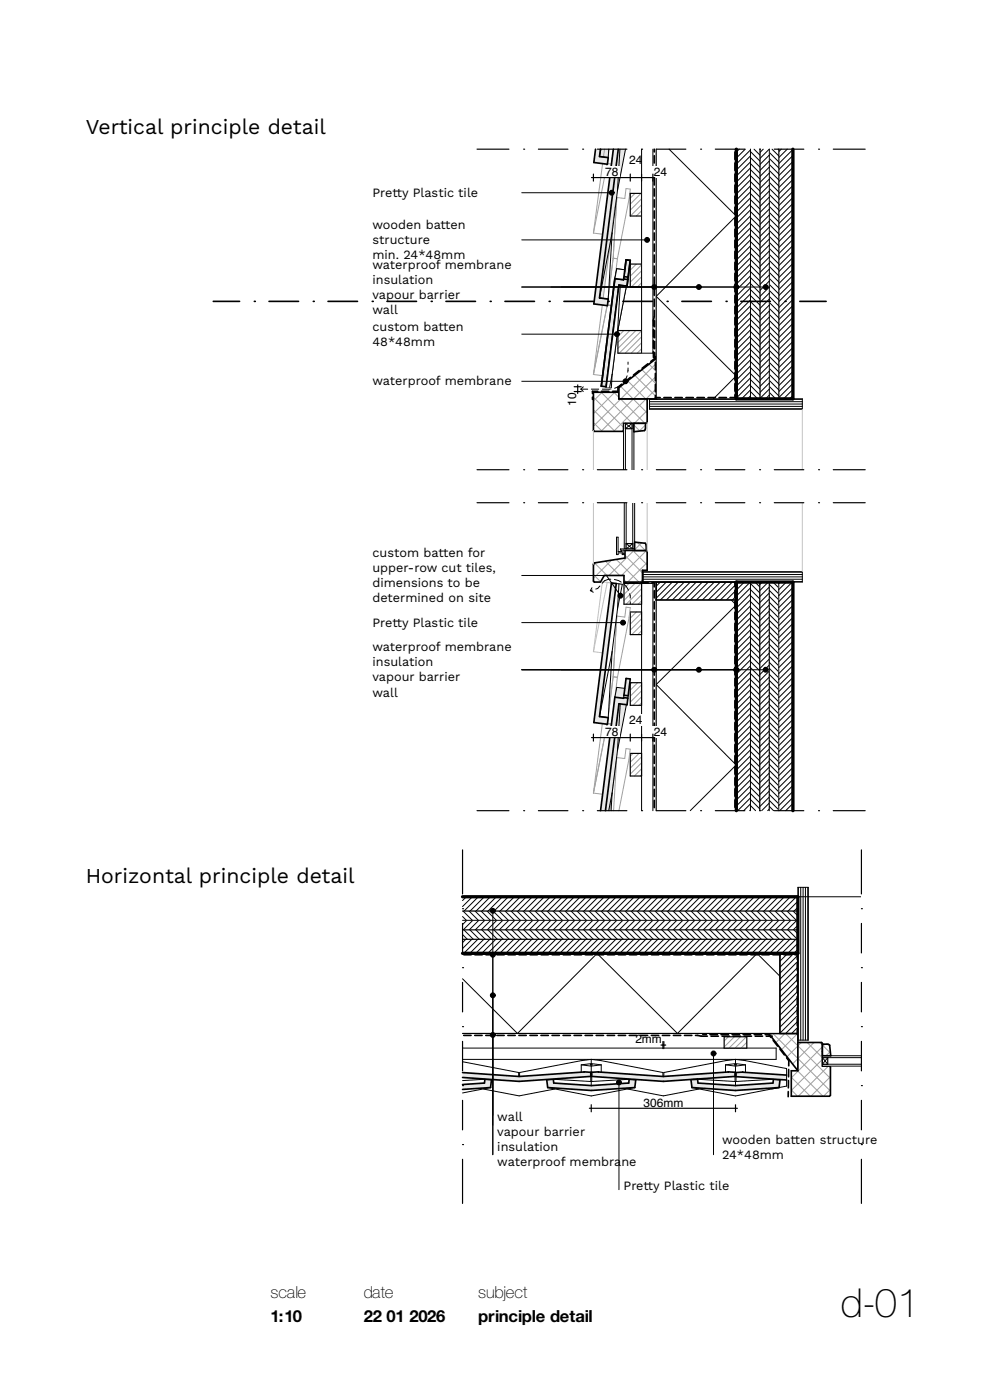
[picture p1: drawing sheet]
<svg xmlns="http://www.w3.org/2000/svg" width="210mm" height="297mm" viewBox="0 0 210 297" stroke-linecap="round" stroke-linejoin="round" font-family="sans-serif">
<defs><g id="words">
<text font-size="8.5" x="178.4" y="279.4">d-01</text>
<g font-size="4.5">
<text x="18.2" y="28.4">Vertical principle detail</text>
<text x="18.2" y="187.4">Horizontal principle detail</text>
</g>
<g font-size="3.5">
<text x="57.4" y="275.4">scale</text>
<text x="77.2" y="275.4">date</text>
<text x="101.4" y="275.4">subject</text>
<text x="57.4" y="280.4">1:10</text>
<text x="77.2" y="280.4">22</text>
<text x="82" y="280.4">01</text>
<text x="86.8" y="280.4">2026</text>
<text x="101.4" y="280.4">principle detail</text>
</g>
<g font-size="2.7">
<text x="79" y="41.8">Pretty Plastic tile</text>
<text x="79" y="48.6">wooden batten</text>
<text x="79" y="51.8">structure</text>
<text x="79" y="55">min. 24*48mm</text>
<text x="79" y="57">waterproof membrane</text>
<text x="79" y="60.2">insulation</text>
<text x="79" y="63.4">vapour barrier</text>
<text x="79" y="66.6">wall</text>
<text x="79" y="70.2">custom batten</text>
<text x="79" y="73.4">48*48mm</text>
<text x="79" y="81.8">waterproof membrane</text>
<text x="79" y="118.2">custom batten for</text>
<text x="79" y="121.4">upper-row cut tiles,</text>
<text x="79" y="124.6">dimensions to be</text>
<text x="79" y="127.8">determined on site</text>
<text x="79" y="133">Pretty Plastic tile</text>
<text x="79" y="138.2">waterproof membrane</text>
<text x="79" y="141.4">insulation</text>
<text x="79" y="144.6">vapour barrier</text>
<text x="79" y="147.8">wall</text>
<text x="105.5" y="237.8">wall</text>
<text x="105.5" y="241">vapour barrier</text>
<text x="105.5" y="244.2">insulation</text>
<text x="153.2" y="242.7">wooden batten structure</text>
<text x="153.2" y="245.9">24*48mm</text>
<text x="105.5" y="247.4">waterproof membra</text>
<text x="131.8" y="247.4">ne</text>
<text x="132.3" y="252.5">Pretty Plastic tile</text>
</g>
<g font-size="2.5">
<text x="133.5" y="34.8">24</text>
<text x="128.4" y="37.3">78</text>
<text x="138.7" y="37.3">24</text>
<text x="122.2" y="86.1" transform="rotate(-90 122.2 86.1)">10</text>
<text x="133.5" y="153.6">24</text>
<text x="128.4" y="156.1">78</text>
<text x="138.7" y="156.1">24</text>
<text x="134.8" y="221.3">2mm</text>
<text x="136.5" y="234.8">306mm</text>
</g>
</g></defs>
<g fill="#e9ebeb">
<path d="M130.8 57l1.7 .2-.2 2.1-1.9-.2z" fill-rule="evenodd"/>
<path d="M131.2 149.3l1.7 .2-1.9 9.7-1.2 9-.2 3.8h-1.2z" fill-rule="evenodd"/>
<path d="M127.4 31.6h1.7l-.1 1.8-1.8-.2z" fill-rule="evenodd"/>
<path d="M131 31.6h1.7l-1.7 8.8-1.2 9-.8 14-1.8-.2z" fill-rule="evenodd"/>
</g>
<!-- layer: 00 tegels -->
<path d="M130.8 41.9l1.7 .2 .3-2.1 .9 .1-.3 2.1-2.4 12.7-1.3 9.9-.9 15-2.9-.4 4.5-35.4z" fill-rule="evenodd" fill="#fff"/>
<path d="M130.1 54.8l.9 .1M130.1 54.8l-1.3 9.9M130.8 41.9l1.7 .2 .3-2.1 .9 .1-.3 2.1-2.4 12.7M130.8 41.9l-.7 12.9M130.8 41.9l-.4 2.1-4.5 35.4M131 54.9l-1.3 9.9M128.8 64.7l.9 .1M128.8 64.7l-2.9 14.7M129.7 64.8l-.9 15-2.9-.4" fill="none" stroke="#99a3a6" stroke-width=".21"/>
<path d="M133.7 41h2.4v4.8h-2.4z" fill-rule="evenodd" fill="#fff"/>
<path d="M134.7 41l-1 1M136 41l-2.3 2.3M136.1 44.7l-1.1 1.1M136.1 43.5l-2.4 2.3M136.1 42.2l-2.4 2.4" fill="none" stroke="#99a3a6" stroke-width=".21"/>
<path d="M133.7 41h2.4v4.8h-2.4z" fill="none" stroke="#000" stroke-width=".25"/>
<path d="M133.7 56h2.4v4.8h-2.4z" fill-rule="evenodd" fill="#fff"/>
<path d="M133.7 56h.1M135 56l-1.3 1.3M136.1 60l-.8 .8M136.1 58.7l-2.1 2.1M136.1 57.5l-2.4 2.4M136.1 56.2l-2.4 2.4" fill="none" stroke="#99a3a6" stroke-width=".21"/>
<path d="M133.7 56h2.4v4.8h-2.4z" fill="none" stroke="#000" stroke-width=".25"/>
<path d="M139.2 80.8h17v3.8h-17z" fill-rule="evenodd" fill="#fff"/>
<g fill="none" stroke="#000" stroke-width=".21">
<path d="M139.5 80.8l-.3 .3M140.7 80.8l-1.5 1.6M142 80.8l-2.8 2.8M143.3 80.8l-3.8 3.8M144.6 80.8l-3.8 3.8M145.8 80.8l-3.8 3.8M147.1 80.8l-3.8 3.8M148.4 80.8l-3.8 3.8M149.6 80.8l-3.8 3.8M150.9 80.8l-3.8 3.8M152.2 80.8l-3.8 3.8M153.5 80.8l-3.8 3.8"/>
<path d="M154.7 80.8l-3.8 3.8M156 80.8l-3.8 3.8M156.2 84.4l-.2 .2M156.2 83.2l-1.4 1.4M156.2 81.9l-2.7 2.7"/>
</g>
<path d="M139.2 80.8h17v3.8h-17z" fill="none" stroke="#000" stroke-width=".35"/>
<path d="M125.9 119.5l6.7-1.1v-1.6h4.5l.2 .2v4h-1v2.5h-3.9v-1.4h-4.2l-.8 1.4h-1.3l-.2-.2z" fill-rule="evenodd" fill="#fff"/>
<g fill="none" stroke="#99a3a6" stroke-width=".21">
<path d="M126.1 119.4l2.7 2.7M126.5 119.3l-.6 .7M128.4 119l3 3.1M129.7 118.8l-3.8 3.9M130.7 118.7l4.8 4.8M132.6 117.8l3.7 3.7M134.2 116.8l3.1 3M134.5 116.8l-5.3 5.3M136.9 116.8l.4 .4M137.1 116.8l-5.2 5.3M137.3 119.3l-4.2 4.2M125.9 121.9l1.5 1.5"/>
<path d="M132.4 123l.4 .5M136.3 123l-.5 .5"/>
</g>
<path d="M125.9 119.5l6.7-1.1v-1.6h4.5l.2 .2v4h-1v2.5h-3.9v-1.4h-4.2l-.8 1.4h-1.3l-.2-.2z" fill="none" stroke="#000" stroke-width=".35"/>
<path d="M125.9 83.2h5.4v1.4h6v5l-.2 .2h-4.8v1.6l-.2 .1h-6l-.2-.2z" fill-rule="evenodd" fill="#fff"/>
<g fill="none" stroke="#99a3a6" stroke-width=".21">
<path d="M125.9 84.3l6.4 6.4M125.9 87l4.5 4.5M125.9 89.6l1.9 1.9M127.5 83.2l6.6 6.6M127.7 83.2l-1.8 1.9M130.2 83.2l1.1 1.1M130.4 83.2l-4.5 4.5M131.6 84.6l5.2 5.2M131.7 84.6l-5.8 5.8M134.3 84.6l3 3M134.4 84.6l-6.9 6.9M137 84.6l.3 .3"/>
<path d="M137.1 84.6l-6.9 6.9M137.3 87.1l-2.7 2.7"/>
</g>
<path d="M125.9 83.2h5.4v1.4h6v5l-.2 .2h-4.8v1.6l-.2 .1h-6l-.2-.2z" fill="none" stroke="#000" stroke-width=".35"/>
<path d="M134.2 105.6h.4v10.9h-.4z" fill-rule="evenodd" fill="#fff"/>
<path d="M134.2 105.6h.4v10.9h-.4z" fill="none" stroke="#000" stroke-width=".21"/>
<path d="M132.4 105.6h.4v10.9h-.4z" fill-rule="evenodd" fill="#fff"/>
<path d="M132.4 105.6h.4v10.9h-.4z" fill="none" stroke="#000" stroke-width=".21"/>
<path d="M132.8 115.3h1.4v1.2h-1.4z" fill-rule="evenodd" fill="#fff"/>
<path d="M132.8 115.3h1.4v1.2h-1.4z" fill="none" stroke="#000" stroke-width=".25"/>
<path d="M134.1 89.8h.4v10.8h-.4z" fill-rule="evenodd" fill="#fff"/>
<path d="M134.1 89.8h.4v10.8h-.4z" fill="none" stroke="#000" stroke-width=".21"/>
<path d="M132.3 89.8h.4v10.8h-.4z" fill-rule="evenodd" fill="#fff"/>
<path d="M132.3 89.8h.4v10.8h-.4z" fill="none" stroke="#000" stroke-width=".21"/>
<path d="M132.7 89.8h1.4v1.1h-1.4z" fill-rule="evenodd" fill="#fff"/>
<path d="M132.7 89.8h1.4v1.1h-1.4z" fill="none" stroke="#000" stroke-width=".25"/>
<path d="M134.5 89.8h2.4v1.3l-.2 .2-2.2 .3z" fill-rule="evenodd" fill="#fff"/>
<path d="M134.5 90.2l1.2 1.2M134.6 89.8l-.1 .1M136.8 89.8l.1 .1M136.9 90.1l-1.3 1.4" fill="none" stroke="#99a3a6" stroke-width=".21"/>
<path d="M134.5 89.8h2.4v1.3l-.2 .2-2.2 .3z" fill="none" stroke="#000" stroke-width=".35"/>
<path d="M130.8 114h.3v3h.8v-.3h-.3v-.2h3v.2h-2.4v.7h.2v.3h-.4v-.4h-.9v.4h-.3z" fill-rule="evenodd" fill="#fff"/>
<path d="M130.8 114h.3v3h.8v-.3h-.3v-.2h3v.2h-2.4v.7h.2v.3h-.4v-.4h-.9v.4h-.3z" fill="none" stroke="#000" stroke-width=".21"/>
<path d="M134.6 115l2.3 .2 .1 .3 .1 1.3h-2.5z" fill-rule="evenodd" fill="#fff"/>
<path d="M135.2 115.1l1.7 1.7M136.1 115.2l-1.5 1.4" fill="none" stroke="#99a3a6" stroke-width=".21"/>
<path d="M134.6 115l2.3 .2 .1 .3 .1 1.3h-2.5z" fill="none" stroke="#000" stroke-width=".35"/>
<path d="M131.1 70.1h5v4.8h-5z" fill-rule="evenodd" fill="#fff"/>
<path d="M132.3 70.1l-1.2 1.3M133.6 70.1l-2.5 2.6M134.9 70.1l-3.8 3.8M136.1 74l-.9 .9M136.1 72.7l-2.2 2.2M136.1 71.5l-3.5 3.4M136.1 70.2l-4.8 4.7" fill="none" stroke="#99a3a6" stroke-width=".21"/>
<path d="M131.1 70.1h5v4.8h-5z" fill="none" stroke="#000" stroke-width=".25"/>
<path d="M139.2 123.5h17v48.5h-17z" fill-rule="evenodd" fill="#fff"/>
<path d="M151.3 123.5l4.9 4.9M156.2 128.3l-17 16.9 17 17.1M156.2 162.3l-9.8 9.7" fill="none" stroke="#000" stroke-width=".21"/>
<path d="M139.2 172v-48.5h17v48.5" fill="none" stroke="#000" stroke-width=".25"/>
<path d="M156.2 123.5h3v48.5h-3z" fill-rule="evenodd" fill="#fff"/>
<g fill="none" stroke="#000" stroke-width=".21">
<path d="M156.6 123.5l-.4 .4M157.9 123.5l-1.7 1.7M159.2 123.5l-3 2.9M159.2 140l-3 3M159.2 138.7l-3 3M159.2 137.4l-3 3M159.2 136.2l-3 3M159.2 134.9l-3 3M159.2 133.6l-3 3M159.2 132.4l-3 3M159.2 131.1l-3 3M159.2 129.8l-3 3"/>
<path d="M159.2 128.5l-3 3M159.2 127.3l-3 3M159.2 126l-3 3M159.2 124.7l-3 3M159.2 159.1l-3 3M159.2 157.8l-3 3M159.2 156.5l-3 3M159.2 155.3l-3 3M159.2 154l-3 3M159.2 152.7l-3 3M159.2 151.4l-3 3M159.2 150.2l-3 3"/>
<path d="M159.2 148.9l-3 3M159.2 147.6l-3 3M159.2 146.4l-3 3M159.2 145.1l-3 3M159.2 143.8l-3 3M159.2 142.5l-3 3M159.2 141.3l-3 3M156.2 172v-48.5h3v48.5M159.2 171.8l-.2 .2M159.2 170.5l-1.4 1.5M159.2 169.3l-2.7 2.7M159.2 168l-3 3"/>
<path d="M159.2 166.7l-3 3M159.2 165.4l-3 3M159.2 164.2l-3 3M159.2 162.9l-3 3M159.2 161.6l-3 3M159.2 160.4l-3 3"/>
</g>
<path d="M159.2 123.5h2v48.5h-2z" fill-rule="evenodd" fill="#fff"/>
<g fill="none" stroke="#000" stroke-width=".21">
<path d="M159.2 139.1l2 2M159.2 137.8l2 2M159.2 136.5l2 2M159.2 135.3l2 2M159.2 134l2 2M159.2 132.7l2 2M159.2 131.4l2 2M159.2 130.2l2 2M159.2 128.9l2 2M159.2 127.6l2 2M159.2 126.3l2 2M159.2 125.1l2 2"/>
<path d="M159.2 123.8l2 2M160.1 123.5l1.1 1M159.2 159.4l2 2M159.2 158.2l2 2M159.2 156.9l2 2M159.2 155.6l2 2M159.2 154.4l2 2M159.2 153.1l2 2M159.2 151.8l2 2M159.2 150.5l2 2M159.2 149.3l2 2M159.2 148l2 2"/>
<path d="M159.2 146.7l2 2M159.2 145.4l2 2M159.2 144.2l2 2M159.2 142.9l2 2M159.2 141.6l2 2M159.2 140.4l2 2M159.2 170.9l1.1 1.1M159.2 169.6l2 2M159.2 168.4l2 2M159.2 167.1l2 2M159.2 165.8l2 2M159.2 164.5l2 2"/>
<path d="M159.2 163.3l2 2M159.2 162l2 2M159.2 160.7l2 2M159.2 172v-48.5h2v48.5"/>
</g>
<path d="M161.2 123.5h2v48.5h-2z" fill-rule="evenodd" fill="#fff"/>
<g fill="none" stroke="#000" stroke-width=".21">
<path d="M161.7 123.5l-.5 .5M163 123.5l-1.8 1.8M163.2 139.8l-2 2M163.2 138.5l-2 2M163.2 137.3l-2 2M163.2 136l-2 2M163.2 134.7l-2 2M163.2 133.4l-2 2M163.2 132.2l-2 2M163.2 130.9l-2 2M163.2 129.6l-2 2M163.2 128.4l-2 2"/>
<path d="M163.2 127.1l-2 2M163.2 125.8l-2 2M163.2 124.5l-2 2M163.2 158.9l-2 2M163.2 157.6l-2 2M163.2 156.4l-2 2M163.2 155.1l-2 2M163.2 153.8l-2 2M163.2 152.5l-2 2M163.2 151.3l-2 2M163.2 150l-2 2M163.2 148.7l-2 2"/>
<path d="M163.2 147.4l-2 2M163.2 146.2l-2 2M163.2 144.9l-2 2M163.2 143.6l-2 2M163.2 142.4l-2 2M163.2 141.1l-2 2M161.2 172v-48.5h2v48.5M163.2 171.6l-.4 .4M163.2 170.4l-1.6 1.6M163.2 169.1l-2 2M163.2 167.8l-2 2M163.2 166.5l-2 2"/>
<path d="M163.2 165.3l-2 2M163.2 164l-2 2M163.2 162.7l-2 2M163.2 161.4l-2 2M163.2 160.2l-2 2"/>
</g>
<path d="M163.2 123.5h2v48.5h-2z" fill-rule="evenodd" fill="#fff"/>
<g fill="none" stroke="#000" stroke-width=".21">
<path d="M163.2 139.3l2 2M163.2 138l2 2M163.2 136.7l2 2M163.2 135.4l2 2M163.2 134.2l2 2M163.2 132.9l2 2M163.2 131.6l2 2M163.2 130.3l2 2M163.2 129.1l2 2M163.2 127.8l2 2M163.2 126.5l2 2M163.2 125.3l2 2"/>
<path d="M163.2 124l2 2M164 123.5l1.2 1.2M163.2 159.6l2 2M163.2 158.4l2 2M163.2 157.1l2 2M163.2 155.8l2 2M163.2 154.5l2 2M163.2 153.3l2 2M163.2 152l2 2M163.2 150.7l2 2M163.2 149.4l2 2M163.2 148.2l2 2"/>
<path d="M163.2 146.9l2 2M163.2 145.6l2 2M163.2 144.4l2 2M163.2 143.1l2 2M163.2 141.8l2 2M163.2 140.5l2 2M163.2 171.1l.9 .9M163.2 169.8l2 2M163.2 168.5l2 2M163.2 167.3l2 2M163.2 166l2 2M163.2 164.7l2 2"/>
<path d="M163.2 163.4l2 2M163.2 162.2l2 2M163.2 160.9l2 2M163.2 172v-48.5h2v48.5"/>
</g>
<path d="M165.2 123.5h3v48.5h-3z" fill-rule="evenodd" fill="#fff"/>
<g fill="none" stroke="#000" stroke-width=".21">
<path d="M165.5 123.5l-.3 .3M166.8 123.5l-1.6 1.6M168.1 123.5l-2.9 2.9M168.2 139.9l-3 3M168.2 138.6l-3 3M168.2 137.4l-3 3M168.2 136.1l-3 3M168.2 134.8l-3 3M168.2 133.5l-3 3M168.2 132.3l-3 3M168.2 131l-3 3M168.2 129.7l-3 3"/>
<path d="M168.2 128.4l-3 3M168.2 127.2l-3 3M168.2 125.9l-3 3M168.2 124.6l-3 3M168.2 159l-3 3M168.2 157.7l-3 3M168.2 156.4l-3 3M168.2 155.2l-3 3M168.2 153.9l-3 3M168.2 152.6l-3 3M168.2 151.4l-3 3M168.2 150.1l-3 3"/>
<path d="M168.2 148.8l-3 3M168.2 147.5l-3 3M168.2 146.3l-3 3M168.2 145l-3 3M168.2 143.7l-3 3M168.2 142.4l-3 3M168.2 141.2l-3 3M165.2 172v-48.5h3v48.5M168.2 171.7l-.3 .3M168.2 170.5l-1.5 1.5M168.2 169.2l-2.8 2.8M168.2 167.9l-3 3"/>
<path d="M168.2 166.6l-3 3M168.2 165.4l-3 3M168.2 164.1l-3 3M168.2 162.8l-3 3M168.2 161.5l-3 3M168.2 160.3l-3 3"/>
</g>
<path d="M139.2 123.5h17v3.8h-17z" fill-rule="evenodd" fill="#fff"/>
<g fill="none" stroke="#000" stroke-width=".21">
<path d="M140.1 123.5l-.9 .9M141.3 123.5l-2.1 2.1M142.6 123.5l-3.4 3.4M143.9 123.5l-3.8 3.8M145.2 123.5l-3.8 3.8M146.4 123.5l-3.8 3.8M147.7 123.5l-3.8 3.8M149 123.5l-3.8 3.8M150.2 123.5l-3.8 3.8M151.5 123.5l-3.8 3.8M152.8 123.5l-3.8 3.8M154.1 123.5l-3.8 3.8"/>
<path d="M155.3 123.5l-3.8 3.8M156.2 126.4l-.8 .9M156.2 125.2l-2.1 2.1M156.2 123.9l-3.4 3.4"/>
</g>
<path d="M139.2 123.5h17v3.8h-17z" fill="none" stroke="#000" stroke-width=".35"/>
<path d="M136.1 123.8h2.4v48.2h-2.4z" fill-rule="evenodd" fill="#fff"/>
<path d="M136.1 172v-48.2h2.4v48.2" fill="none" stroke="#000" stroke-width=".21"/>
<path d="M133.7 129.8h2.4v4.8h-2.4z" fill-rule="evenodd" fill="#fff"/>
<path d="M133.7 129.8v.1M135 129.8l-1.3 1.3M136.1 133.8l-.8 .8M136.1 132.5l-2.1 2.1M136.1 131.3l-2.4 2.4M136.1 130l-2.4 2.4" fill="none" stroke="#99a3a6" stroke-width=".21"/>
<path d="M133.7 129.8h2.4v4.8h-2.4z" fill="none" stroke="#000" stroke-width=".25"/>
<path d="M132.4 123.8h3.7v4.4h-3.7z" fill-rule="evenodd" fill="#fff"/>
<path d="M133.4 123.8l-1 1M134.7 123.8l-2.3 2.3M136 123.8l-3.6 3.6M136.1 127.5l-.7 .7M136.1 126.2l-2 2M136.1 124.9l-3.3 3.3" fill="none" stroke="#99a3a6" stroke-width=".21"/>
<path d="M132.4 123.8h3.7v4.4h-3.7z" fill="none" stroke="#000" stroke-width=".25"/>
<path d="M133.7 144.8h2.4v4.8h-2.4z" fill-rule="evenodd" fill="#fff"/>
<path d="M134 144.8l-.3 .3M135.3 144.8l-1.6 1.6M136.1 149.1l-.5 .5M136.1 147.8l-1.8 1.8M136.1 146.5l-2.4 2.4M136.1 145.3l-2.4 2.4" fill="none" stroke="#99a3a6" stroke-width=".21"/>
<path d="M133.7 144.8h2.4v4.8h-2.4z" fill="none" stroke="#000" stroke-width=".25"/>
<path d="M133.7 159.8h2.4v4.8h-2.4z" fill-rule="evenodd" fill="#fff"/>
<path d="M134.3 159.8l-.6 .6M135.5 159.8l-1.8 1.9M136.1 164.4l-.3 .2M136.1 163.1l-1.5 1.5M136.1 161.8l-2.4 2.4M136.1 160.5l-2.4 2.4" fill="none" stroke="#99a3a6" stroke-width=".21"/>
<path d="M133.7 159.8h2.4v4.8h-2.4z" fill="none" stroke="#000" stroke-width=".25"/>
<path d="M136.4 121.3h33.8v2.2h-33.8z" fill-rule="evenodd" fill="#fff"/>
<path d="M136.4 123.4h33.8M136.4 122.9h33.8M136.4 122.4h33.8M136.4 121.9h33.8M136.4 121.4h33.8M136.4 121.3h33.8v2.2h-33.8z" fill="none" stroke="#000" stroke-width=".21"/>
<path d="M137.8 84.6h32.4v2.2h-32.4z" fill-rule="evenodd" fill="#fff"/>
<path d="M137.8 86.7h32.4M137.8 86.2h32.4M137.8 85.7h32.4M137.8 85.2h32.4M137.8 84.7h32.4M137.8 84.6h32.4v2.2h-32.4z" fill="none" stroke="#000" stroke-width=".21"/>
<path d="M131.3 82.2l8-6.2v8.6h-8z" fill-rule="evenodd" fill="#fff"/>
<path d="M134.7 79.6l4.6 4.7M136.2 78.4l3.1 3.2M137.7 77.2l1.6 1.7M139.2 76.1l.1 .1M139.3 79.7l-4.9 4.9M139.3 77l-7.6 7.6M131.3 84.3l.3 .3M131.6 82l2.7 2.6M131.8 81.8l-.5 .5M133.1 80.8l3.9 3.8M139.3 82.4l-2.2 2.2" fill="none" stroke="#99a3a6" stroke-width=".21"/>
<path d="M131.3 82.2l8-6.2v8.6h-8z" fill="none" stroke="#000" stroke-width=".35"/>
<!-- layer: 00 tegels -->
<path d="M130.4 59.1l2.8 .2-.2 1.4-1.7-.2-2.7 21.6-1.1-.2z" fill-rule="evenodd" fill="#e6e8e9"/>
<path d="M130.4 59.1l2.8 .2-.2 1.4-1.7-.2-2.7 21.6-1.1-.2z" fill="none" stroke="#000" stroke-width=".35"/>
<path d="M132.8 55.1l.9 .1-.5 3.6-.8-.1z" fill-rule="evenodd" fill="#e6e8e9"/>
<path d="M132.8 55.1l.9 .1-.5 3.6-.8-.1z" fill="none" stroke="#000" stroke-width=".35"/>
<path d="M136.1 31.6h2.4v43.3h-2.4z" fill-rule="evenodd" fill="#fff"/>
<path d="M136.1 31.6v43.3h2.4v-43.3" fill="none" stroke="#000" stroke-width=".21"/>
<path d="M165.2 31.6h3v53h-3z" fill-rule="evenodd" fill="#fff"/>
<g fill="none" stroke="#000" stroke-width=".21">
<path d="M165.2 31.6v53h3v-53M165.7 31.6l-.5 .6M167 31.6l-1.8 1.8M168.2 39.4l-3 3M168.2 38.1l-3 3M168.2 36.8l-3 3M168.2 35.5l-3 3M168.2 34.3l-3 3M168.2 33l-3 3M168.2 31.7l-3 3M168.2 59.7l-3 3M168.2 58.4l-3 3"/>
<path d="M168.2 57.2l-3 3M168.2 55.9l-3 3M168.2 54.6l-3 3M168.2 53.4l-3 3M168.2 52.1l-3 3M168.2 50.8l-3 3M168.2 49.5l-3 3M168.2 48.3l-3 3M168.2 47l-3 3M168.2 45.7l-3 3M168.2 44.4l-3 3M168.2 43.2l-3 3"/>
<path d="M168.2 41.9l-3 3M168.2 40.6l-3 3M168.2 78.8l-3 3M168.2 77.5l-3 3M168.2 76.3l-3 3M168.2 75l-3 3M168.2 73.7l-3 3M168.2 72.4l-3 3M168.2 71.2l-3 3M168.2 69.9l-3 3M168.2 68.6l-3 3M168.2 67.4l-3 3"/>
<path d="M168.2 66.1l-3 3M168.2 64.8l-3 3M168.2 63.5l-3 3M168.2 62.3l-3 3M168.2 61l-3 3M168.2 83.9l-.7 .7M168.2 82.6l-2 2M168.2 81.4l-3 3M168.2 80.1l-3 3"/>
</g>
<path d="M163.2 31.6h2v53h-2z" fill-rule="evenodd" fill="#fff"/>
<g fill="none" stroke="#000" stroke-width=".21">
<path d="M163.2 40l2 2M163.2 38.7l2 2M163.2 37.4l2 2M163.2 36.2l2 2M163.2 34.9l2 2M163.2 33.6l2 2M163.2 32.3l2 2M163.2 31.6v53h2v-53M163.8 31.6l1.4 1.5M165 31.6l.2 .2M163.2 59.1l2 2M163.2 57.8l2 2"/>
<path d="M163.2 56.5l2 2M163.2 55.3l2 2M163.2 54l2 2M163.2 52.7l2 2M163.2 51.4l2 2M163.2 50.2l2 2M163.2 48.9l2 2M163.2 47.6l2 2M163.2 46.3l2 2M163.2 45.1l2 2M163.2 43.8l2 2M163.2 42.5l2 2"/>
<path d="M163.2 41.3l2 2M163.2 79.4l2 2M163.2 78.2l2 2M163.2 76.9l2 2M163.2 75.6l2 2M163.2 74.3l2 2M163.2 73.1l2 2M163.2 71.8l2 2M163.2 70.5l2 2M163.2 69.3l2 2M163.2 68l2 2M163.2 66.7l2 2"/>
<path d="M163.2 65.4l2 2M163.2 64.2l2 2M163.2 62.9l2 2M163.2 61.6l2 2M163.2 60.3l2 2M163.2 84.5l.1 .1M163.2 83.3l1.4 1.3M163.2 82l2 2M163.2 80.7l2 2"/>
</g>
<path d="M161.2 31.6h2v53h-2z" fill-rule="evenodd" fill="#fff"/>
<g fill="none" stroke="#000" stroke-width=".21">
<path d="M161.2 31.6v53h2v-53l-2 2M161.9 31.6l-.7 .8M163.2 39.3l-2 2M163.2 38l-2 2M163.2 36.7l-2 2M163.2 35.4l-2 2M163.2 34.2l-2 2M163.2 32.9l-2 2M163.2 59.6l-2 2M163.2 58.4l-2 2M163.2 57.1l-2 2M163.2 55.8l-2 2"/>
<path d="M163.2 54.5l-2 2M163.2 53.3l-2 2M163.2 52l-2 2M163.2 50.7l-2 2M163.2 49.4l-2 2M163.2 48.2l-2 2M163.2 46.9l-2 2M163.2 45.6l-2 2M163.2 44.4l-2 2M163.2 43.1l-2 2M163.2 41.8l-2 2M163.2 40.5l-2 2"/>
<path d="M163.2 80l-2 2M163.2 78.7l-2 2M163.2 77.4l-2 2M163.2 76.2l-2 2M163.2 74.9l-2 2M163.2 73.6l-2 2M163.2 72.4l-2 2M163.2 71.1l-2 2M163.2 69.8l-2 2M163.2 68.5l-2 2M163.2 67.3l-2 2M163.2 66l-2 2"/>
<path d="M163.2 64.7l-2 2M163.2 63.4l-2 2M163.2 62.2l-2 2M163.2 60.9l-2 2M163.2 83.8l-.8 .8M163.2 82.5l-2 2M163.2 81.3l-2 2"/>
</g>
<path d="M159.2 31.6h2v53h-2z" fill-rule="evenodd" fill="#fff"/>
<g fill="none" stroke="#000" stroke-width=".21">
<path d="M159.2 39.8l2 2M159.2 38.5l2 2M159.2 37.3l2 2M159.2 36l2 2M159.2 34.7l2 2M159.2 33.4l2 2M159.2 32.2l2 2M159.2 31.6v53h2v-53M160 31.6l1.2 1.3M159.2 58.9l2 2M159.2 57.6l2 2M159.2 56.3l2 2"/>
<path d="M159.2 55.1l2 2M159.2 53.8l2 2M159.2 52.5l2 2M159.2 51.3l2 2M159.2 50l2 2M159.2 48.7l2 2M159.2 47.4l2 2M159.2 46.2l2 2M159.2 44.9l2 2M159.2 43.6l2 2M159.2 42.3l2 2M159.2 41.1l2 2"/>
<path d="M159.2 79.3l2 2M159.2 78l2 2M159.2 76.7l2 2M159.2 75.4l2 2M159.2 74.2l2 2M159.2 72.9l2 2M159.2 71.6l2 2M159.2 70.3l2 2M159.2 69.1l2 2M159.2 67.8l2 2M159.2 66.5l2 2M159.2 65.3l2 2"/>
<path d="M159.2 64l2 2M159.2 62.7l2 2M159.2 61.4l2 2M159.2 60.2l2 2M159.2 84.3l.3 .3M159.2 83.1l1.5 1.5M159.2 81.8l2 2M159.2 80.5l2 2"/>
</g>
<path d="M156.2 31.6h3v53h-3z" fill-rule="evenodd" fill="#fff"/>
<g fill="none" stroke="#000" stroke-width=".21">
<path d="M156.2 31.6v53h3v-53M156.8 31.6l-.6 .7M158.1 31.6l-1.9 1.9M159.2 39.4l-3 3M159.2 38.2l-3 3M159.2 36.9l-3 3M159.2 35.6l-3 3M159.2 34.4l-3 3M159.2 33.1l-3 3M159.2 31.8l-3 3M159.2 59.8l-3 3M159.2 58.5l-3 3"/>
<path d="M159.2 57.3l-3 3M159.2 56l-3 3M159.2 54.7l-3 3M159.2 53.4l-3 3M159.2 52.2l-3 3M159.2 50.9l-3 3M159.2 49.6l-3 3M159.2 48.4l-3 3M159.2 47.1l-3 3M159.2 45.8l-3 3M159.2 44.5l-3 3M159.2 43.3l-3 3"/>
<path d="M159.2 42l-3 3M159.2 40.7l-3 3M159.2 78.9l-3 3M159.2 77.6l-3 3M159.2 76.4l-3 3M159.2 75.1l-3 3M159.2 73.8l-3 3M159.2 72.5l-3 3M159.2 71.3l-3 3M159.2 70l-3 3M159.2 68.7l-3 3M159.2 67.4l-3 3"/>
<path d="M159.2 66.2l-3 3M159.2 64.9l-3 3M159.2 63.6l-3 3M159.2 62.4l-3 3M159.2 61.1l-3 3M159.2 84l-.6 .6M159.2 82.7l-1.9 1.9M159.2 81.4l-3 3M159.2 80.2l-3 3"/>
</g>
<path d="M139.2 31.6h17v53h-17z" fill-rule="evenodd" fill="#fff"/>
<path d="M141.9 31.6l14.3 14.2M156.2 45.8l-17 17.1 17 16.9M156.2 79.7l-4.9 4.9" fill="none" stroke="#000" stroke-width=".21"/>
<path d="M139.2 31.6v53h17v-53" fill="none" stroke="#000" stroke-width=".25"/>
<!-- layer: 00 tegels -->
<path d="M130.8 130.7l1.7 .2 .3-2.1 .9 .1-.3 2.1-2.4 12.7-1.3 9.9-.9 15-2.9-.3 4.5-35.5z" fill-rule="evenodd" fill="#fff"/>
<path d="M130.8 130.7l1.7 .2 .3-2.1 .9 .1-.3 2.1-2.4 12.7M130.8 130.7l-.7 12.9M130.8 130.7l-.4 2.1-4.5 35.5M128.8 153.5l.9 .1M128.8 153.5l-2.9 14.8M129.7 153.6l-.9 15-2.9-.3M130.1 143.6l.9 .1M130.1 143.6l-1.3 9.9M131 143.7l-1.3 9.9" fill="none" stroke="#99a3a6" stroke-width=".21"/>
<path d="M156.2 31.6v53" fill="none" stroke="#000" stroke-width=".5"/>
<!-- layer: 22 NC Binnenwanden -->
<g fill="none" stroke="#000" stroke-width=".21">
<path d="M132.4 58.7l-.1 .5M133.2 58.8v.5M127.5 81.9l2.2 .3M132.7 89.8l1.4 1.1M134.1 89.8l-1.4 1.1M101.2 100.6h6.8M101.2 105.6h6.8M111.1 100.6h.1M111.1 105.6h.1M114.2 100.6h6.3M114.2 105.6h6.3M123.6 100.6h.1"/>
<path d="M123.6 105.6h.1M126.7 100.6h6.3M126.7 105.6h6.3M132.8 115.3l1.4 1.2M134.2 115.3l-1.4 1.2M136.1 100.6h.1M136.1 105.6h.1M139.2 100.6h6.3M139.2 105.6h6.3M148.6 100.6h.1M148.6 105.6h.1M151.7 100.6h6.3"/>
<path d="M151.7 105.6h6.3M161.1 100.6h.1M161.1 105.6h.1M164.2 100.6h6.3M164.2 105.6h6.3M173.6 100.6h.1M173.6 105.6h.1M176.8 100.6h6.7M176.8 105.6h6.7"/>
</g>
<g fill="none" stroke="#000" stroke-width=".35">
<path d="M138.8 31.6v.6M138.8 33v1.6M138.8 35.4v1.5M138.8 37.7v1.6M138.8 40v1.6M138.8 42.4v1.5M138.8 44.7v1.6M138.8 47.1v1.5M138.8 49.4v1.6M138.8 51.7v1.6M138.8 54.1v1.6M138.8 56.4v1.6"/>
<path d="M138.8 58.8v1.5M138.6 69.9v1.6M138.6 72.3v1.5M138.6 74.6v1.2M138.8 61.1v1.6M138.8 63.5v1.5M138.8 65.8l-.2 3.4M132.4 123.6h.4M133.6 123.6h1.6M136 123.6h1.5M138.3 123.6h.5v.9M138.8 125.3v1.6"/>
<path d="M138.8 127.6v1.6M138.8 130v1.5M138.8 132.3v1.6M138.8 134.7v1.5M138.8 137v1.6M138.8 139.3v1.6M138.8 141.7v1.5M138.8 144v1.6M138.8 146.4v1.5M138.8 148.7v1.6M138.8 151v1.6M138.8 153.4v1.5"/>
<path d="M138.8 155.7v1.6M138.8 158.1v1.5M138.8 160.4v1.6M138.8 162.8v1.5M138.8 165.1v1.6M138.8 167.4v1.6M138.8 169.8v1.5"/>
</g>
<!-- layer: 22 NC Binnenwanden -->
<path d="M125.9 91.3v9.3M137.3 89.6v11M170.2 86.8v13.8M125.9 105.6v14.1M137.3 105.6v11.4M170.2 105.6v15.7M125.9 138.3l1.9 .2M128.8 123.6l-2.9 14.7M129.7 123.7h.1M132 124l-4.2-.6-1.9 14.9" fill="none" stroke="#bbc1c4" stroke-width=".21"/>
<path d="M128.2 31.6l-2.3 17.8M128.8 34.7l-2.9 14.7M128.8 34.7l.9 .1M129.2 31.6l-.4 3.1M129.7 34.8l-.9 15-2.9-.4M130.1 31.6l-.4 3.2M130.8 160.7l1.7 .2 .3-2.1 .9 .1-.3 2.1-2.1 11M130.8 160.7l-.6 11.3M130.8 160.7l-1.5 11.3" fill="none" stroke="#99a3a6" stroke-width=".21"/>
<g fill="none" stroke="#000" stroke-width=".35">
<path d="M155.9 32.2v1.6M155.9 34.6v1.5M155.9 36.9v1.6M155.9 39.3v1.5M155.9 41.6v1.6M155.9 44v1.5M155.9 46.3v1.6M155.9 48.6v1.6M155.9 51v1.5M155.9 53.3v1.6M155.9 55.7v1.5M155.9 58v1.6"/>
<path d="M135.6 78.6l-1.2 1M137.4 77.2l-1.2 .9M138.8 68.1v1.2M138.9 70.1v1.6M138.9 72.4v1.6M138.9 74.8v1.2l-.8 .7M139 75.6v.5M139 76.9v1.5M139 79.2v1.6M155.9 60.3v1.6M155.9 62.7v1.5M155.9 65v1.6"/>
<path d="M155.9 67.4v1.5M155.9 69.7v1.6M155.9 72v1.6M155.9 74.4v1.5M155.9 76.7v1.6M155.9 79.1v1.5M125.7 84.3v.4M126.8 83h-1.1v.5M127.6 83h1.6M131.9 81.5l-.8 .6v.9h-1.2M133.7 80.1l-1.2 .9M139 83.9v.4h1"/>
<path d="M139 81.6v1.5M140.8 84.3h1.6M143.2 84.3h1.5M145.5 84.3h1.6M147.8 84.3h1.6M150.2 84.3h1.5M152.5 84.3h1.6M155.9 81.4v1.6M155.9 83.8v.5h-1M155.9 123.5v.9M155.9 125.2v1.6M155.9 127.6v1.5"/>
<path d="M155.9 129.9v1.6M155.9 132.2v1.6M155.9 134.6v1.5M155.9 136.9v1.6M155.9 139.3v1.5M155.9 141.6v1.6M155.9 143.9v1.6M155.9 146.3v1.5M155.9 148.6v1.6M155.9 151v1.5M155.9 153.3v1.6M155.9 155.6v1.6"/>
<path d="M155.9 158v1.5M155.9 160.3v1.6M155.9 162.7v1.5M155.9 165v1.6M155.9 167.4v1.5M155.9 169.7v1.6"/>
</g>
<path d="M156.2 31.6v53h12v-53M156.2 172v-48.5h12v48.5" fill="none" stroke="#000" stroke-width=".7"/>
<g fill="none" stroke="#000" stroke-width=".21">
<path d="M133 79.7l-.7 1.4M133.2 76.8v.5M133.2 78.1v.9M123.2 82.6h1.5M123.2 82.6l.5 .5M123.7 82.1l-.5 .5M125.4 82.6h1.6M129.6 82.5l-1.8 .1M131.7 81.6l-1.3 .8M125.2 125.3l.7 .3M125.6 124.7l-.4 .6M125.6 125.2l-.4 .1"/>
<path d="M127.2 124.3l-.4 .6-.4 .1M129.6 122.9h-.5l-.9 .3-.4 .5M130.3 122.9l1.5 .6M132.4 124l.9 1.2M133.6 125.9l.1 1M133.7 127.7v.5"/>
</g>
<!-- layer: 00 tegels -->
<path d="M132.5 57.8l-.1 .5M132.5 57.2l-1.7-.2-.4 2.1M131 70.4l-1.2 9M131.6 60.5l-.6 9.9M132.9 60.7l-1.9 9.7" fill="none" stroke="#000" stroke-width=".21"/>
<path d="M121.8 83.1h1.5M121.8 82h1.5M122.5 81.6v1.9" fill="none" stroke="#000" stroke-width=".25"/>
<!-- layer: 00 tegels -->
<g fill="#fff">
<path d="M131.3 60.5l1.6 .2-1.9 9.4-1.2 9.3-.1 2.8-1.1-.1z" fill-rule="evenodd"/>
<path d="M130.8 57l1.7 .2-.2 2.1-1.9-.2z" fill-rule="evenodd"/>
</g>
<path d="M132.5 57.4l-.2 1.9-1.9-.2-2.9 22.8M132.6 57l.2-1.9 .9 .1-.2 1.9M133.4 57.5l-.4 3.2-1.7-.2-2.7 21.6" fill="none" stroke="#000" stroke-width=".35"/>
<path d="M132.5 57.2l-1.7-.2-.4 2.1M132.6 57l-.1 .4M133.5 57.1l-.1 .4M129.8 79.4l-.5 2.7M129.8 79.4l-.1 2.8M132.9 60.7l-1.9 9.7-1.2 9" fill="none" stroke="#000" stroke-width=".21"/>
<path d="M130.7 123.8l1.3 .2-1 4.9-1.2 9.3-.8 14-1.8-.2z" fill-rule="evenodd" fill="#fff"/>
<path d="M129.7 123.7l1 .1-3.5 28.2 1.8 .2-.2 1.4-2.8-.3z" fill-rule="evenodd" fill="#e6e8e9"/>
<path d="M129.7 123.7l1 .1-3.5 28.2 1.8 .2-.2 1.4-2.8-.3z" fill="none" stroke="#000" stroke-width=".35"/>
<path d="M131.6 60.5l-.6 9.9M129.8 138.2l-.8 14-1.8-.2zM130.8 123.8l1.2 .2-1 5.2M131 129.2l-1.2 9M131.3 123.9l-.3 5.3" fill="none" stroke="#000" stroke-width=".21"/>
<path d="M130.8 145.8l1.7 .2-.2 2.1-1.9-.2z" fill-rule="evenodd" fill="#e9ebeb"/>
<!-- layer: 00 tegels -->
<path d="M130.4 147.9l2.8 .2-.2 1.4-1.7-.2-2.9 22.7h-1z" fill-rule="evenodd" fill="#e6e8e9"/>
<path d="M127.4 172l3-24.1 2.8 .2-.2 1.4-1.7-.2-2.9 22.7" fill="none" stroke="#000" stroke-width=".35"/>
<path d="M132.8 143.9l.9 .1-.5 3.6-.8-.1z" fill-rule="evenodd" fill="#e6e8e9"/>
<path d="M132.8 143.9l.9 .1-.5 3.6-.8-.1z" fill="none" stroke="#000" stroke-width=".35"/>
<path d="M126.3 31.6h1.1l-.2 1.6 1.8 .2-.2 1.4-2.8-.3z" fill-rule="evenodd" fill="#e6e8e9"/>
<path d="M126.3 31.6l-.3 2.9 2.8 .3 .2-1.4-1.8-.2 .2-1.6" fill="none" stroke="#000" stroke-width=".35"/>
<path d="M130.1 31.6h1l-3.9 31.6 1.8 .2-.2 1.4-2.8-.3z" fill-rule="evenodd" fill="#e6e8e9"/>
<path d="M130.1 31.6l-4.1 32.9 2.8 .3 .2-1.4-1.8-.2 3.9-31.6" fill="none" stroke="#000" stroke-width=".35"/>
<!-- layer: 22 NC Binnenwanden -->
<path d="M110.7 40.9h18.6M110.7 50.9h26.1M110.7 60.9h51.2M110.7 70.9h19.7M110.7 80.9h21.5M110.7 132.1h21M110.7 122.1h17.9l2.7 3.9M110.7 142.1h51.2M132.4 147.5l-.1 .5M133.2 147.6v.5" fill="none" stroke="#000" stroke-width=".21"/>
<!-- layer: 00 tegels -->
<path d="M127.5 31.6l-.3 1.6 1.8 .2 .1-1.8M131.5 31.6l-.5 8.8M132.7 31.6l-1.7 8.8M129.8 49.4l-.8 14-1.8-.2zM131 40.4l-1.2 9M131 159.2l-1.2 9M131.6 149.3l-.6 9.9M132.5 146l-1.7-.2-.4 2.1M132.9 149.5l-1.9 9.7M129.8 168.2l-.2 3.8M129.8 168.2l-.7 3.8" fill="none" stroke="#000" stroke-width=".21"/>
<!-- layer: 22 NC Binnenwanden -->
<g fill="#000">
<circle cx="129.8" cy="40.9" r=".5"/>
<circle cx="137.3" cy="50.9" r=".5"/>
<circle cx="130.9" cy="70.9" r=".5"/>
<circle cx="138.8" cy="60.9" r=".5"/>
<circle cx="148.2" cy="60.9" r=".5"/>
<circle cx="156.2" cy="60.9" r=".5"/>
<circle cx="162.4" cy="60.9" r=".5"/>
<circle cx="132.7" cy="80.9" r=".5"/>
<circle cx="131.6" cy="126.4" r=".5"/>
<circle cx="132.2" cy="132.1" r=".5"/>
<circle cx="138.8" cy="142.1" r=".5"/>
<circle cx="148.2" cy="142.1" r=".5"/>
<circle cx="156.2" cy="142.1" r=".5"/>
<circle cx="162.4" cy="142.1" r=".5"/>
</g>
<g fill="none" stroke="#000" stroke-width=".25">
<circle cx="129.8" cy="40.9" r=".5"/>
<circle cx="137.3" cy="50.9" r=".5"/>
<circle cx="130.9" cy="70.9" r=".5"/>
<circle cx="138.8" cy="60.9" r=".5"/>
<circle cx="148.2" cy="60.9" r=".5"/>
<circle cx="156.2" cy="60.9" r=".5"/>
<circle cx="162.4" cy="60.9" r=".5"/>
<circle cx="132.7" cy="80.9" r=".5"/>
<circle cx="131.6" cy="126.4" r=".5"/>
<circle cx="132.2" cy="132.1" r=".5"/>
<circle cx="138.8" cy="142.1" r=".5"/>
<circle cx="148.2" cy="142.1" r=".5"/>
<circle cx="156.2" cy="142.1" r=".5"/>
<circle cx="162.4" cy="142.1" r=".5"/>
</g>
<g fill="#fff">
<path d="M128 35.1h3.6v2.6h-3.6z" fill-rule="evenodd"/>
<path d="M138.3 35.1h3.6v2.6h-3.6z" fill-rule="evenodd"/>
<path d="M133.1 151.4h3.6v2.6h-3.6z" fill-rule="evenodd"/>
<path d="M128 153.9h3.6v2.6h-3.6z" fill-rule="evenodd"/>
<path d="M138.3 153.9h3.6v2.6h-3.6z" fill-rule="evenodd"/>
</g>
<path d="M125.5 37.7h13.4M125.9 36.9v1.5M133.7 36.9v1.5M136.1 36.9v1.5M138.5 36.9v1.5M125.5 156.5h13.4M125.9 155.7v1.5M133.7 155.7v1.5M136.1 155.7v1.5M138.5 155.7v1.5" fill="none" stroke="#000" stroke-width=".25"/>
<path d="M163.1 219.2h6.2v8z" fill="#fff"/>
<path d="M163.8 219.2l-.4 .5M163.9 219.2l5.4 5.4-1.2 1.1M166.5 219.2l-1.9 2M166.6 219.2l2.7 2.7-2.4 2.3M169.2 219.2l-3.4 3.5" fill="none" stroke="#99a3a6" stroke-width=".21"/>
<path d="M163.1 219.2h6.2v8z" fill="none" stroke="#000" stroke-width=".35"/>
<path d="M98.1 202.2h67.4v17h-67.4z" fill-rule="evenodd" fill="#fff"/>
<path d="M126.6 202.2l17.1 17 16.9-17M126.7 202.2l-16.9 17-11.7-11.5M160.6 202.2l4.9 4.9" fill="none" stroke="#000" stroke-width=".21"/>
<path d="M98.1 202.2h67.4v17h-67.4" fill="none" stroke="#000" stroke-width=".25"/>
<path d="M98.1 199.2h71.2v3h-71.2z" fill-rule="evenodd" fill="#fff"/>
<g fill="none" stroke="#000" stroke-width=".21">
<path d="M98.1 199.2h71.2v3h-71.2M98.8 199.2l-.7 .8M100.1 199.2l-2 2M101.4 199.2l-3 3M102.7 199.2l-3 3M103.9 199.2l-3 3M105.2 199.2l-3 3M106.5 199.2l-3 3M107.7 199.2l-3 3M109 199.2l-3 3M110.3 199.2l-3 3M111.6 199.2l-3 3"/>
<path d="M112.8 199.2l-3 3M114.1 199.2l-3 3M115.4 199.2l-3 3M116.7 199.2l-3 3M117.9 199.2l-3 3M119.2 199.2l-3 3M120.5 199.2l-3 3M121.7 199.2l-3 3M123 199.2l-3 3M124.3 199.2l-3 3M125.6 199.2l-3 3M126.8 199.2l-3 3"/>
<path d="M128.1 199.2l-3 3M129.4 199.2l-3 3M130.7 199.2l-3 3M131.9 199.2l-3 3M133.2 199.2l-3 3M134.5 199.2l-3 3M135.7 199.2l-3 3M137 199.2l-3 3M138.3 199.2l-3 3M139.6 199.2l-3 3M140.8 199.2l-3 3M142.1 199.2l-3 3"/>
<path d="M143.4 199.2l-3 3M144.7 199.2l-3 3M145.9 199.2l-3 3M147.2 199.2l-3 3M148.5 199.2l-3 3M149.7 199.2l-3 3M151 199.2l-3 3M152.3 199.2l-3 3M153.6 199.2l-3 3M154.8 199.2l-3 3M156.1 199.2l-3 3M157.4 199.2l-3 3"/>
<path d="M158.7 199.2l-3 3M159.9 199.2l-3 3M161.2 199.2l-3 3M162.5 199.2l-3 3M163.7 199.2l-3 3M165 199.2l-3 3M166.3 199.2l-3 3M167.6 199.2l-3 3M168.8 199.2l-3 3M169.3 201.4l-.9 .8M169.3 200.1l-2.2 2.1"/>
</g>
<path d="M98.1 197.2h71.2v2h-71.2z" fill-rule="evenodd" fill="#fff"/>
<g fill="none" stroke="#000" stroke-width=".21">
<path d="M98.1 198.3l1 .9M98.1 197.2h71.2v2h-71.2M98.4 197.2l2 2M99.7 197.2l2 2M100.9 197.2l2 2M102.2 197.2l2 2M103.5 197.2l2 2M104.7 197.2l2 2M106 197.2l2 2M107.3 197.2l2 2M108.6 197.2l2 2M109.8 197.2l2 2"/>
<path d="M111.1 197.2l2 2M112.4 197.2l2 2M113.7 197.2l2 2M114.9 197.2l2 2M116.2 197.2l2 2M117.5 197.2l2 2M118.7 197.2l2 2M120 197.2l2 2M121.3 197.2l2 2M122.6 197.2l2 2M123.8 197.2l2 2M125.1 197.2l2 2"/>
<path d="M126.4 197.2l2 2M127.7 197.2l2 2M128.9 197.2l2 2M130.2 197.2l2 2M131.5 197.2l2 2M132.7 197.2l2 2M134 197.2l2 2M135.3 197.2l2 2M136.6 197.2l2 2M137.8 197.2l2 2M139.1 197.2l2 2M140.4 197.2l2 2"/>
<path d="M141.7 197.2l2 2M142.9 197.2l2 2M144.2 197.2l2 2M145.5 197.2l2 2M146.7 197.2l2 2M148 197.2l2 2M149.3 197.2l2 2M150.6 197.2l2 2M151.8 197.2l2 2M153.1 197.2l2 2M154.4 197.2l2 2M155.7 197.2l2 2"/>
<path d="M156.9 197.2l2 2M158.2 197.2l2 2M159.5 197.2l2 2M160.7 197.2l2 2M162 197.2l2 2M163.3 197.2l2 2M164.6 197.2l2 2M165.8 197.2l2 2M167.1 197.2l2 2M168.4 197.2l.9 .9"/>
</g>
<path d="M98.1 195.2h71.2v2h-71.2z" fill-rule="evenodd" fill="#fff"/>
<g fill="none" stroke="#000" stroke-width=".21">
<path d="M98.1 195.2h71.2v2h-71.2M99 195.2l-.9 .9M100.3 195.2l-2 2M101.6 195.2l-2 2M102.8 195.2l-2 2M104.1 195.2l-2 2M105.4 195.2l-2 2M106.7 195.2l-2 2M107.9 195.2l-2 2M109.2 195.2l-2 2M110.5 195.2l-2 2M111.7 195.2l-2 2"/>
<path d="M113 195.2l-2 2M114.3 195.2l-2 2M115.6 195.2l-2 2M116.8 195.2l-2 2M118.1 195.2l-2 2M119.4 195.2l-2 2M120.7 195.2l-2 2M121.9 195.2l-2 2M123.2 195.2l-2 2M124.5 195.2l-2 2M125.7 195.2l-2 2M127 195.2l-2 2"/>
<path d="M128.3 195.2l-2 2M129.6 195.2l-2 2M130.8 195.2l-2 2M132.1 195.2l-2 2M133.4 195.2l-2 2M134.7 195.2l-2 2M135.9 195.2l-2 2M137.2 195.2l-2 2M138.5 195.2l-2 2M139.7 195.2l-2 2M141 195.2l-2 2M142.3 195.2l-2 2"/>
<path d="M143.6 195.2l-2 2M144.8 195.2l-2 2M146.1 195.2l-2 2M147.4 195.2l-2 2M148.7 195.2l-2 2M149.9 195.2l-2 2M151.2 195.2l-2 2M152.5 195.2l-2 2M153.7 195.2l-2 2M155 195.2l-2 2M156.3 195.2l-2 2M157.6 195.2l-2 2"/>
<path d="M158.8 195.2l-2 2M160.1 195.2l-2 2M161.4 195.2l-2 2M162.7 195.2l-2 2M163.9 195.2l-2 2M165.2 195.2l-2 2M166.5 195.2l-2 2M167.7 195.2l-2 2M169 195.2l-2 2M169.3 196.3l-1 .9"/>
</g>
<path d="M98.1 193.2h71.2v2h-71.2z" fill-rule="evenodd" fill="#fff"/>
<g fill="none" stroke="#000" stroke-width=".21">
<path d="M98.1 194.4l.8 .8M98.1 193.2h71.2v2h-71.2M98.2 193.2l2 2M99.5 193.2l2 2M100.7 193.2l2 2M102 193.2l2 2M103.3 193.2l2 2M104.6 193.2l2 2M105.8 193.2l2 2M107.1 193.2l2 2M108.4 193.2l2 2M109.7 193.2l2 2"/>
<path d="M110.9 193.2l2 2M112.2 193.2l2 2M113.5 193.2l2 2M114.7 193.2l2 2M116 193.2l2 2M117.3 193.2l2 2M118.6 193.2l2 2M119.8 193.2l2 2M121.1 193.2l2 2M122.4 193.2l2 2M123.7 193.2l2 2M124.9 193.2l2 2"/>
<path d="M126.2 193.2l2 2M127.5 193.2l2 2M128.7 193.2l2 2M130 193.2l2 2M131.3 193.2l2 2M132.6 193.2l2 2M133.8 193.2l2 2M135.1 193.2l2 2M136.4 193.2l2 2M137.7 193.2l2 2M138.9 193.2l2 2M140.2 193.2l2 2"/>
<path d="M141.5 193.2l2 2M142.7 193.2l2 2M144 193.2l2 2M145.3 193.2l2 2M146.6 193.2l2 2M147.8 193.2l2 2M149.1 193.2l2 2M150.4 193.2l2 2M151.7 193.2l2 2M152.9 193.2l2 2M154.2 193.2l2 2M155.5 193.2l2 2"/>
<path d="M156.7 193.2l2 2M158 193.2l2 2M159.3 193.2l2 2M160.6 193.2l2 2M161.8 193.2l2 2M163.1 193.2l2 2M164.4 193.2l2 2M165.7 193.2l2 2M166.9 193.2l2 2M168.2 193.2l1.1 1.1"/>
</g>
<path d="M98.1 190.2h71.2v3h-71.2z" fill-rule="evenodd" fill="#fff"/>
<g fill="none" stroke="#000" stroke-width=".21">
<path d="M98.1 190.2h71.2v3h-71.2M98.9 190.2l-.8 .9M100.2 190.2l-2.1 2.1M101.5 190.2l-3 3M102.7 190.2l-3 3M104 190.2l-3 3M105.3 190.2l-3 3M106.6 190.2l-3 3M107.8 190.2l-3 3M109.1 190.2l-3 3M110.4 190.2l-3 3M111.7 190.2l-3 3"/>
<path d="M112.9 190.2l-3 3M114.2 190.2l-3 3M115.5 190.2l-3 3M116.7 190.2l-3 3M118 190.2l-3 3M119.3 190.2l-3 3M120.6 190.2l-3 3M121.8 190.2l-3 3M123.1 190.2l-3 3M124.4 190.2l-3 3M125.7 190.2l-3 3M126.9 190.2l-3 3"/>
<path d="M128.2 190.2l-3 3M129.5 190.2l-3 3M130.7 190.2l-3 3M132 190.2l-3 3M133.3 190.2l-3 3M134.6 190.2l-3 3M135.8 190.2l-3 3M137.1 190.2l-3 3M138.4 190.2l-3 3M139.7 190.2l-3 3M140.9 190.2l-3 3M142.2 190.2l-3 3"/>
<path d="M143.5 190.2l-3 3M144.7 190.2l-3 3M146 190.2l-3 3M147.3 190.2l-3 3M148.6 190.2l-3 3M149.8 190.2l-3 3M151.1 190.2l-3 3M152.4 190.2l-3 3M153.7 190.2l-3 3M154.9 190.2l-3 3M156.2 190.2l-3 3M157.5 190.2l-3 3"/>
<path d="M158.7 190.2l-3 3M160 190.2l-3 3M161.3 190.2l-3 3M162.6 190.2l-3 3M163.8 190.2l-3 3M165.1 190.2l-3 3M166.4 190.2l-3 3M167.7 190.2l-3 3M168.9 190.2l-3 3M169.3 192.5l-.8 .7M169.3 191.2l-2.1 2"/>
</g>
<path d="M165.5 202.2h3.8v17h-3.8z" fill-rule="evenodd" fill="#fff"/>
<g fill="none" stroke="#000" stroke-width=".21">
<path d="M165.8 202.2l-.3 .4M167.1 202.2l-1.6 1.7M168.4 202.2l-2.9 3M169.3 219.2h-.1M169.3 217.9l-1.4 1.3M169.3 216.6l-2.6 2.6M169.3 215.4l-3.8 3.8M169.3 214.1l-3.8 3.8M169.3 212.8l-3.8 3.8M169.3 211.6l-3.8 3.8M169.3 210.3l-3.8 3.8M169.3 209l-3.8 3.8"/>
<path d="M169.3 207.7l-3.8 3.8M169.3 206.5l-3.8 3.8M169.3 205.2l-3.8 3.8M169.3 203.9l-3.8 3.8M169.3 202.6l-3.8 3.8"/>
</g>
<path d="M165.5 202.2h3.8v17h-3.8z" fill="none" stroke="#000" stroke-width=".35"/>
<path d="M98.1 222.3h66.5v2.4h-66.5z" fill-rule="evenodd" fill="#fff"/>
<path d="M98.1 222.3h66.5v2.4h-66.5" fill="none" stroke="#000" stroke-width=".21"/>
<path d="M153.6 219.9h4.8v2.4h-4.8z" fill-rule="evenodd" fill="#fff"/>
<path d="M154.5 219.9l-.9 .9M155.8 219.9l-2.2 2.2M157 219.9l-2.4 2.4M158.3 219.9l-2.4 2.4M158.4 221.1l-1.2 1.2" fill="none" stroke="#99a3a6" stroke-width=".21"/>
<path d="M153.6 219.9h4.8v2.4h-4.8z" fill="none" stroke="#000" stroke-width=".25"/>
<path d="M169.3 221.2h5l.2 .2v4.8h1.6l.1 .2v6l-.2 .2h-8.1v-5.4h1.4z" fill-rule="evenodd" fill="#fff"/>
<path d="M167.9 228.5l4 4.1M167.9 231.2l1.3 1.4M169.2 227.2l5.4 5.4M170 221.2l-.7 .7 6.9 6.9M171.2 221.2l3.3 3.2M172.7 221.2l-3.4 3.4 6.9 6.9M173.9 221.2l.6 .5M174.5 224.7l-6.6 6.6M174.5 222.1l-6.6 6.6M175.7 226.2l-6.4 6.4M176.2 231.1l-1.5 1.5M176.2 228.4l-4.2 4.2" fill="none" stroke="#99a3a6" stroke-width=".21"/>
<path d="M169.3 221.2h5l.2 .2v4.8h1.6l.1 .2v6l-.2 .2h-8.1v-5.4h1.4z" fill="none" stroke="#000" stroke-width=".35"/>
<path d="M174.5 224h9.2v.4h-9.2z" fill-rule="evenodd" fill="#fff"/>
<path d="M174.5 224h9.2v.4h-9.2z" fill="none" stroke="#000" stroke-width=".21"/>
<path d="M174.5 225.8h9.2v.4h-9.2z" fill-rule="evenodd" fill="#fff"/>
<path d="M174.5 225.8h9.2v.4h-9.2z" fill="none" stroke="#000" stroke-width=".21"/>
<path d="M174.5 224.4h1.1v1.4h-1.1z" fill-rule="evenodd" fill="#fff"/>
<path d="M174.5 224.4h1.1v1.4h-1.1z" fill="none" stroke="#000" stroke-width=".25"/>
<path d="M174.5 221.5l1.2 .1 .3 .1 .2 2.3h-1.7z" fill-rule="evenodd" fill="#fff"/>
<path d="M174.5 221.7l1.7 1.7M175 221.5l-.5 .6M176.1 223.1l-.9 .9" fill="none" stroke="#99a3a6" stroke-width=".21"/>
<path d="M174.5 221.5l1.2 .1 .3 .1 .2 2.3h-1.7z" fill="none" stroke="#000" stroke-width=".35"/>
<path d="M169.3 188.2h2.2v32.5h-2.2z" fill-rule="evenodd" fill="#fff"/>
<path d="M169.3 188.2h2.2v32.5h-2.2zM169.4 188.2v32.5M169.9 188.2v32.5M170.4 188.2v32.5M170.9 188.2v32.5M171.4 188.2v32.5" fill="none" stroke="#000" stroke-width=".21"/>
<!-- layer: 82 Interieur -->
<path d="M116 229.1l1.4-.1 .1 .8 7.9 .5 8-.5 .1-.8 1.4 .1-.2 1.6-9.3 .6-9.2-.6z" fill-rule="evenodd" fill="#e6e8e9"/>
<path d="M116 229.1l1.4-.1 .1 .8 7.9 .5 8-.5 .1-.8 1.4 .1-.2 1.6-9.3 .6-9.2-.6z" fill="none" stroke="#000" stroke-width=".35"/>
<path d="M125.5 227.5l1.4-.1 13.8 1 13.8-1 1.4 .1v.9l-15.2 1-15.2-1z" fill-rule="evenodd" fill="#e6e8e9"/>
<path d="M126.9 227.4l13.8 1 13.8-1M126.9 227.4l-1.4 .1v.9l15.2 1 15.2-1v-.9l-1.4-.1M126.9 227.4h.1M154.5 227.4h.1" fill="none" stroke="#000" stroke-width=".35"/>
<g fill="none" stroke="#000" stroke-width=".21">
<path d="M116.2 230.7l9.2 1.8 9.3-1.8M117.4 229l8 .4M123.3 225.9v1.6M123.3 225.9l2.1 .3M125.2 225.9h.1M125.3 225.9h.3M125.3 228h.1M125.4 224.7v.9M125.4 226.2v1.8M125.4 229.4v.9M125.4 225.6l-2.1 .3M125.4 225.6l2.1 .3"/>
<path d="M125.4 224.7l2.1 .3 13.1 2.5v.9M125.4 224.7l-2.1 .3-13.1 2.5v.9M125.5 228h-.1M125.5 228.4v1M125.6 225.9h.1M127.5 225.9v1.6M127.5 225.9l-2.1 .3M133.5 229l-8.1 .4M148.3 231l-7.6 1.5-7.5-1.5M155.9 228.4v1"/>
</g>
<path d="M146.6 229.1l1.4-.1 .1 .8 7.9 .5 8-.5 .1-.8 1.4 .1-.2 1.6-9.3 .6-9.2-.6z" fill-rule="evenodd" fill="#e6e8e9"/>
<path d="M146.6 229.1l1.4-.1 .1 .8 7.9 .5 8-.5 .1-.8 1.4 .1-.2 1.6-9.3 .6-9.2-.6z" fill="none" stroke="#000" stroke-width=".35"/>
<path d="M156.1 227.5l1.4-.1 9.4 .7v1l-10.8-.7z" fill-rule="evenodd" fill="#e6e8e9"/>
<path d="M157.5 227.5l9.4 .6M157.5 227.4l-1.4 .1v.9l10.8 .7M157.5 227.4v.1" fill="none" stroke="#000" stroke-width=".35"/>
<g fill="none" stroke="#000" stroke-width=".21">
<path d="M148 229l8 .4M153.9 225.9v1.6M153.9 225.9l2.1 .3M155.8 225.9h.1M155.9 225.9h.3M155.9 228h.1M156 224.7v.9M156 226.2v1.8M156 229.4v.9M156 224.7l2.1 .3 8.8 1.7v3.7l-10.9 2.1-9.2-1.8M156 225.6l-2.1 .3M156 225.6l2.1 .3"/>
<path d="M156 224.7l-2.1 .3-13.1 2.5v.9M156.1 228h-.1M156.1 228.4v1M156.2 225.9h.1M158.1 225.9v1.6M158.1 225.9l-2.1 .3M164.1 229l-8.1 .4"/>
</g>
<path d="M98.1 230.1l4.7-.3 .1-.8 1.4 .1-.2 1.6-6 .4z" fill-rule="evenodd" fill="#e6e8e9"/>
<path d="M102.8 229.8l.1-.8 1.4 .1-.2 1.6-6 .4" fill="none" stroke="#000" stroke-width=".35"/>
<path d="M98.1 227.5l12 .9 13.8-1 1.4 .1v.9l-15.2 1-12-.8z" fill-rule="evenodd" fill="#e6e8e9"/>
<path d="M102.8 229.8l-4.7 .3M123.9 227.4h.1M123.9 227.4l1.4 .1v.9l-15.2 1-12-.8M123.9 227.4l-13.8 1-12-.9" fill="none" stroke="#000" stroke-width=".35"/>
<path d="M98.1 225.2l11.9 2.3v.9M102.9 229l-4.8 .2M104.1 230.7l-6 1.2M117.7 231l-7.6 1.5-7.5-1.5M125.3 228.4v1" fill="none" stroke="#000" stroke-width=".21"/>
<!-- layer: 22 NC Binnenwanden -->
<g fill="none" stroke="#000" stroke-width=".21">
<path d="M104.5 193.7v51.3M169.3 190.2h14.4M183.7 180.5h.1M183.7 193h.1M183.7 183.6v6.3M183.7 196.1v6.3M183.7 205.5h.1M183.7 218h.1M183.7 208.6v6.3M131.3 230.1v22.3M151.4 224v21M174.5 224.4l1.1 1.4"/>
<path d="M175.6 224.4l-1.1 1.4M183.7 230.5h.1M183.7 221.1v6.3M183.7 233.6v6.3M183.7 243h.1M183.7 246.2v6.7"/>
</g>
<g fill="none" stroke="#000" stroke-width=".35">
<path d="M98.4 202.5h1.5M100.7 202.5h1.6M103.1 202.5h1.5M105.4 202.5h1.6M107.8 202.5h1.5M110.1 202.5h1.6M112.4 202.5h1.6M114.8 202.5h1.5M117.1 202.5h1.6M119.5 202.5h1.5M121.8 202.5h1.6M124.1 202.5h1.6"/>
<path d="M126.5 202.5h1.5M128.8 202.5h1.6M131.2 202.5h1.5M133.5 202.5h1.6M135.8 202.5h1.6M138.2 202.5h1.5M140.5 202.5h1.6M142.9 202.5h1.5M145.2 202.5h1.6M147.6 202.5h1.5M149.1 219.5h.7M149.9 202.5h1.6"/>
<path d="M150.6 219.5h1.6M152.2 202.5h1.6M153 219.5h1.5M154.6 202.5h1.5M155.3 219.5h1.6M156.9 202.5h1.6M157.6 219.5h1.6M159.3 202.5h1.5M160 219.5h1.5M161.6 202.5h1.6M162.3 219.5h.8l.4 .6M163.9 202.5h1.6"/>
<path d="M166.3 202.5h1.5M168.6 202.5h.5v1.1M169.1 204.4v1.5M169.1 206.7v1.6M169.1 209v1.6M169.1 211.4v1.5M169.1 213.7v1.6M169.1 216.1v1.5M169.1 218.4v1M164 220.7l1 1.2M165.4 222.6l1 1.2M166.9 224.4l.4 .6v1.1"/>
<path d="M167.2 231.6v1.1M167.3 229.2l-.1 1.6M167.3 226.9v1.5"/>
</g>
<g fill="none" stroke="#000" stroke-width=".35">
<path d="M98.4 219.7h1.5M100.7 219.7h1.6M103 219.7h1.6M105.4 219.7h1.5M107.7 219.7h1.6M110.1 219.7h1.5M112.4 219.7h1.6M114.8 219.7h1.5M117.1 219.7h1.6M119.4 219.7h1.6M121.8 219.7h1.5M124.1 219.7h1.6"/>
<path d="M126.5 219.7h1.5M128.8 219.7h1.6M131.1 219.7h1.6M133.5 219.7h1.5M135.8 219.7h1.6M138.2 219.7h1.5M140.5 219.7h1.6M142.8 219.7h1.6M145.2 219.7h1.5M147.5 219.7l2.5 .1M150.8 219.8h1.6M153.2 219.8h1.5"/>
<path d="M155.5 219.8h1.6M157.8 219.8h1.6M160.2 219.8h1.5M162.5 219.8h1.3"/>
</g>
<path d="M98.1 190.2h71.2v12h-71.2" fill="none" stroke="#000" stroke-width=".7"/>
<path d="M125 235.1h31.4M125.4 234.4v1.5M140.2 221.7h1M140.6 221v1.5M140.8 221v1.5M156 234.4v1.5" fill="none" stroke="#000" stroke-width=".25"/>
<!-- layer: 22 NC Binnenwanden -->
<g fill="#000">
<circle cx="104.5" cy="193.2" r=".5"/>
<circle cx="104.5" cy="211.1" r=".5"/>
<circle cx="104.5" cy="202.5" r=".5"/>
<circle cx="104.5" cy="219.6" r=".5"/>
<circle cx="131.3" cy="229.6" r=".5"/>
<circle cx="151.3" cy="223.5" r=".5"/>
</g>
<g fill="none" stroke="#000" stroke-width=".25">
<circle cx="104.5" cy="193.2" r=".5"/>
<circle cx="104.5" cy="211.1" r=".5"/>
<circle cx="104.5" cy="219.6" r=".5"/>
<circle cx="104.5" cy="202.5" r=".5"/>
<circle cx="131.3" cy="229.6" r=".5"/>
<circle cx="151.4" cy="223.5" r=".5"/>
</g>
<g fill="#fff">
<path d="M100.5 99.6h84.7v7h-84.7z" fill-rule="evenodd"/>
<path d="M182.5 175.6h7v64.5h-7z" fill-rule="evenodd"/>
<path d="M182.5 242.9h7v11.9h-7z" fill-rule="evenodd"/>
</g>
<g fill="none" stroke="#000" stroke-width=".25">
<path d="M101.2 31.6h6.8M111.1 31.6h.1M114.2 31.6h6.3M123.6 31.6h.1M126.7 31.6h6.3M136.1 31.6h.1M139.2 31.6h6.3M148.6 31.6h.1M151.7 31.6h6.3M161.1 31.6h.1M164.2 31.6h6.3M173.6 31.6h.1"/>
<path d="M176.8 31.6h6.7M101.2 99.6h6.8M111.1 99.6h.1M114.2 99.6h6.3M123.6 99.6h.1M126.7 99.6h6.3M136.1 99.6h.1M139.2 99.6h6.3M148.6 99.6h.1M151.7 99.6h6.3M161.1 99.6h.1M164.2 99.6h6.3"/>
<path d="M173.6 99.6h.1M176.8 99.6h6.7M101.2 106.6h6.8M111.1 106.6h.1M114.2 106.6h6.3M123.6 106.6h.1M126.7 106.6h6.3M136.1 106.6h.1M139.2 106.6h6.3M148.6 106.6h.1M151.7 106.6h6.3M161.1 106.6h.1"/>
<path d="M164.2 106.6h6.3M173.6 106.6h.1M176.8 106.6h6.7M101.2 172h6.8M111.1 172h.1M114.2 172h6.3M123.6 172h.1M126.7 172h6.3M136.1 172h.1M139.2 172h6.3M148.6 172h.1M151.7 172h6.3"/>
<path d="M161.1 172h.1M164.2 172h6.3M173.6 172h.1M176.8 172h6.7M98.1 192.8h.1M98.1 180.3v9.4M98.1 195.9v6.3M182.7 192.8h.1M182.7 180.3v9.4M182.7 195.9v6.3M98.1 217.8h.1M98.1 205.3h.1"/>
<path d="M98.1 208.4v6.3M182.7 217.8h.1M182.7 205.3h.1M182.7 208.4v6.3M98.1 230.3h.1M98.1 220.9v6.3M98.1 233.4v6.3M182.7 230.3h.1M182.7 220.9v6.3M182.7 233.4v6.3M98.1 242.8h.1M98.1 245.9v9.4"/>
<path d="M182.7 242.8h.1M182.7 245.9v9.4"/>
</g>
<path d="M45.2 63.9h5.6M57.1 63.9h6.2M69.6 63.9h6.2M82.1 63.9h6.2M94.6 63.9h6.3M107.1 63.9h6.3M119.6 63.9h6.3M132.1 63.9h6.3M144.6 63.9h6.3M157.1 63.9h6.3M169.7 63.9h5.5" fill="none" stroke="#000" stroke-width=".35"/>
<g fill="#000">
<circle cx="53.9" cy="63.9" r=".18"/>
<circle cx="66.5" cy="63.9" r=".18"/>
<circle cx="79" cy="63.9" r=".18"/>
<circle cx="91.5" cy="63.9" r=".18"/>
<circle cx="104" cy="63.9" r=".18"/>
<circle cx="116.5" cy="63.9" r=".18"/>
<circle cx="129" cy="63.9" r=".18"/>
<circle cx="141.5" cy="63.9" r=".18"/>
<circle cx="154" cy="63.9" r=".18"/>
<circle cx="166.5" cy="63.9" r=".18"/>
</g>
<use href="#words"/>
</svg>
